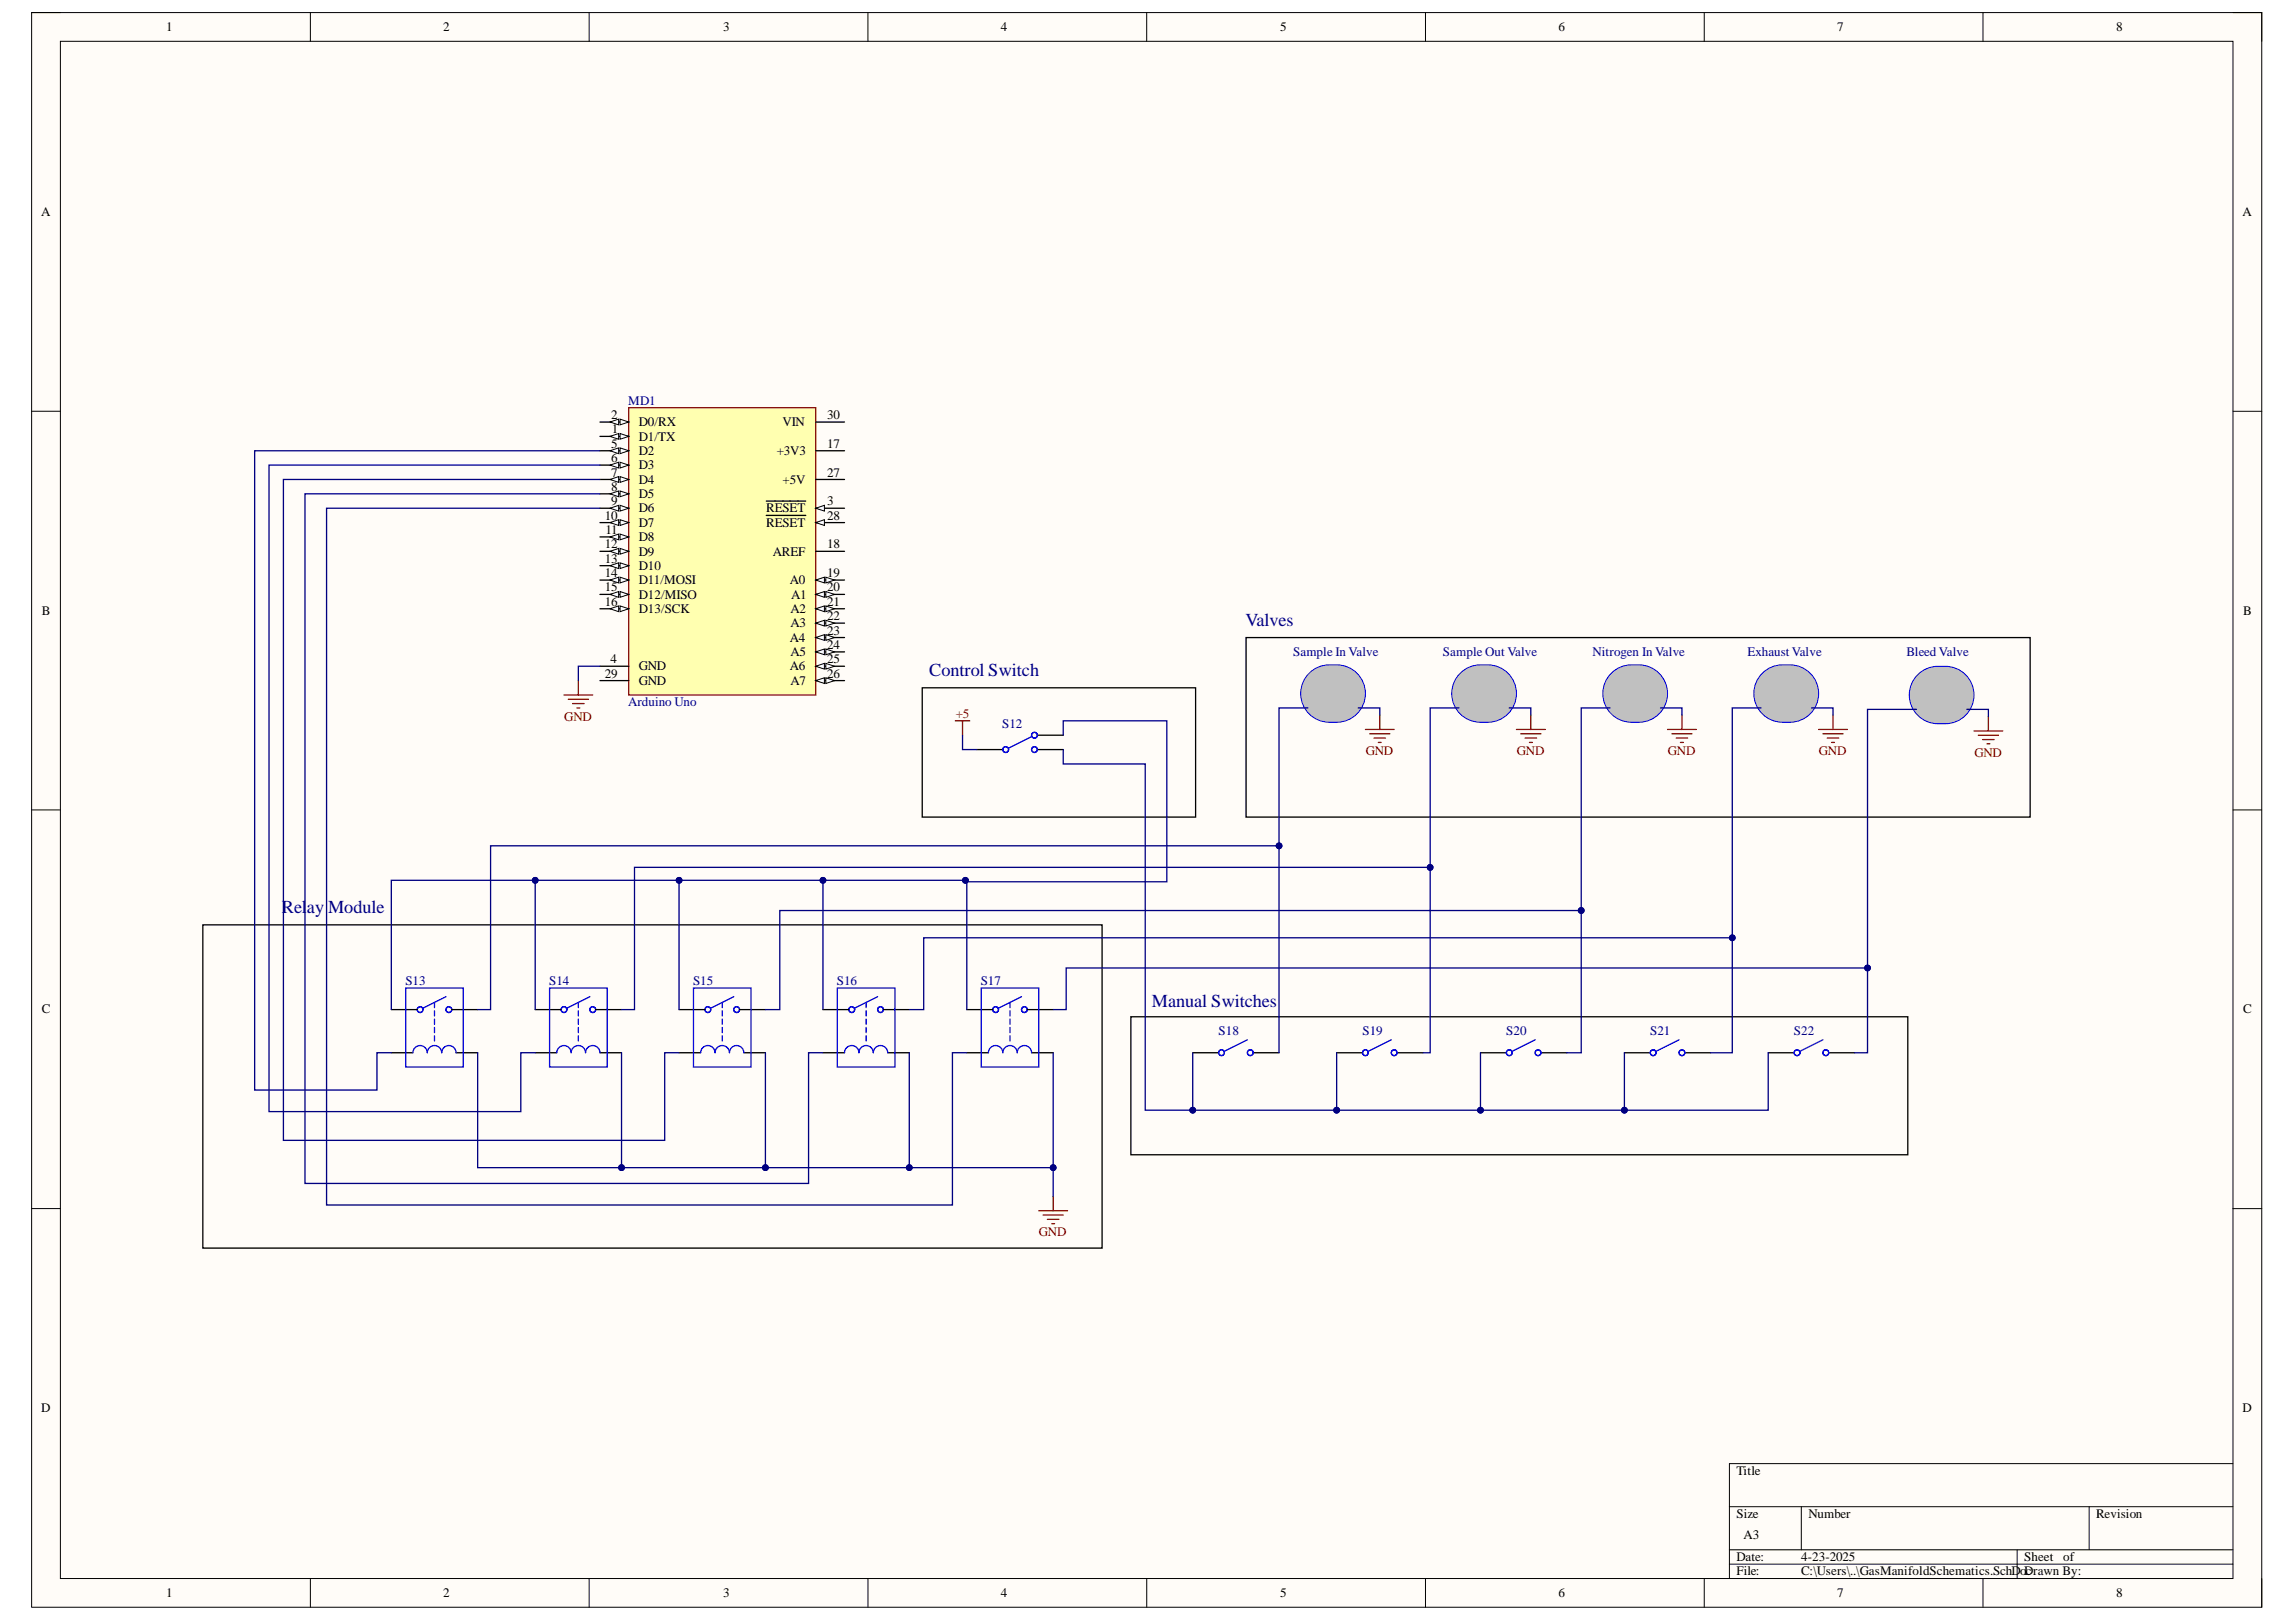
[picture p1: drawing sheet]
<svg xmlns="http://www.w3.org/2000/svg" width="297mm" height="210mm" viewBox="0 0 297 210" stroke-linecap="round" stroke-linejoin="round" font-family="sans-serif">
<defs><g id="words">
<g font-size="2.4" fill="#000080">
<text x="161.1" y="81">Valves</text>
<text x="120.2" y="87.5">Control Switch</text>
<text x="36.5" y="118.2">Relay</text>
<text x="42.4" y="118.2">Module</text>
<text x="149" y="130.3">Manual Switches</text>
</g>
<g font-size="1.7">
<text x="21.5" y="4.1">1</text>
<text x="57.3" y="4.1">2</text>
<text x="93.5" y="4.1">3</text>
<text x="129.5" y="4.1">4</text>
<text x="165.6" y="4.1">5</text>
<text x="201.6" y="4.1">6</text>
<text x="237.7" y="4.1">7</text>
<text x="273.8" y="4.1">8</text>
<text x="5.3" y="28">A</text>
<text x="290.1" y="28">A</text>
<text x="79.1" y="54.2">2</text>
<text x="79.1" y="58">5</text>
<text x="79.1" y="59.8">6</text>
<text x="79.2" y="56.1">1</text>
<text x="82.6" y="55.2">D0/RX</text>
<text x="82.6" y="57">D1/TX</text>
<text x="82.6" y="58.9">D2</text>
<text x="100.5" y="58.9">+3V3</text>
<text x="101.2" y="55.2">VIN</text>
<text x="107" y="58">17</text>
<text x="107" y="54.2">30</text>
<text x="79.1" y="61.7">7</text>
<text x="79.1" y="63.5">8</text>
<text x="79.1" y="65.4">9</text>
<text x="82.6" y="60.7">D3</text>
<text x="82.6" y="62.6">D4</text>
<text x="82.6" y="64.5">D5</text>
<text x="101.2" y="62.6">+5V</text>
<text x="107" y="61.7">27</text>
<text x="107" y="65.4">3</text>
<text x="78.2" y="67.2">10</text>
<text x="78.2" y="71">12</text>
<text x="78.3" y="69.1">11</text>
<text x="82.6" y="66.3">D6</text>
<text x="82.6" y="68.2">D7</text>
<text x="82.6" y="70">D8</text>
<text x="82.6" y="71.9">D9</text>
<text x="99.1" y="66.3">RESET</text>
<text x="99.1" y="68.2">RESET</text>
<text x="100" y="71.9">AREF</text>
<text x="107" y="67.2">28</text>
<text x="107" y="71">18</text>
<text x="78.2" y="72.8">13</text>
<text x="78.2" y="74.7">14</text>
<text x="78.2" y="76.5">15</text>
<text x="82.6" y="73.8">D10</text>
<text x="82.6" y="75.6">D11/MOSI</text>
<text x="82.6" y="77.5">D12/MISO</text>
<text x="102.2" y="75.6">A0</text>
<text x="102.3" y="77.5">A1</text>
<text x="107" y="74.7">19</text>
<text x="107" y="76.5">20</text>
<text x="5.4" y="79.6">B</text>
<text x="78.2" y="78.4">16</text>
<text x="82.6" y="79.3">D13/SCK</text>
<text x="102.2" y="83">A4</text>
<text x="102.3" y="79.3">A2</text>
<text x="102.3" y="81.2">A3</text>
<text x="107" y="78.4">21</text>
<text x="107" y="80.3">22</text>
<text x="107" y="82.1">23</text>
<text x="107" y="84">24</text>
<text x="290.2" y="79.6">B</text>
<text x="78.2" y="87.7">29</text>
<text x="79" y="85.8">4</text>
<text x="82.6" y="86.8">GND</text>
<text x="82.6" y="88.6">GND</text>
<text x="102.2" y="86.8">A6</text>
<text x="102.3" y="84.9">A5</text>
<text x="102.3" y="88.6">A7</text>
<text x="107" y="85.8">25</text>
<text x="107" y="87.7">26</text>
<text x="5.4" y="131.1">C</text>
<text x="290.2" y="131.1">C</text>
<text x="5.3" y="182.7">D</text>
<text x="290.1" y="182.7">D</text>
<text x="224.6" y="190.8">Title</text>
<text x="224.6" y="196.4">Size</text>
<text x="234" y="196.4">Number</text>
<text x="271.2" y="196.4">Revision</text>
<text x="224.6" y="202">Date:</text>
<text x="224.6" y="203.9">File:</text>
<text x="225.6" y="199.2">A3</text>
<text x="233" y="202">4-23-2025</text>
<text x="233" y="203.9">C:\Users\..\GasManifoldSchematics.SchD</text>
<text x="261.3" y="203.9">oDrawn By:</text>
<text x="261.9" y="202">Sheet</text>
<text x="262.1" y="203.9">c</text>
<text x="266.9" y="202">of</text>
<text x="21.5" y="206.6">1</text>
<text x="57.3" y="206.6">2</text>
<text x="93.5" y="206.6">3</text>
<text x="129.5" y="206.6">4</text>
<text x="165.6" y="206.6">5</text>
<text x="201.6" y="206.6">6</text>
<text x="237.7" y="206.6">7</text>
<text x="273.8" y="206.6">8</text>
</g>
<g font-size="1.7" fill="#000080">
<text x="81.3" y="52.4">MD1</text>
<text x="167.3" y="84.9">Sample In Valve</text>
<text x="186.7" y="84.9">Sample Out Valve</text>
<text x="206" y="84.9">Nitrogen In Valve</text>
<text x="226.1" y="84.9">Exhaust Valve</text>
<text x="246.6" y="84.9">Bleed Valve</text>
<text x="81.3" y="91.4">Arduino Uno</text>
<text x="129.7" y="94.2">S12</text>
<text x="52.4" y="127.5">S13</text>
<text x="71" y="127.5">S14</text>
<text x="89.7" y="127.5">S15</text>
<text x="108.3" y="127.5">S16</text>
<text x="126.9" y="127.5">S17</text>
<text x="157.7" y="134">S18</text>
<text x="176.3" y="134">S19</text>
<text x="194.9" y="134">S20</text>
<text x="213.5" y="134">S21</text>
<text x="232.1" y="134">S22</text>
</g>
<g font-size="1.7" fill="#800000">
<text x="73" y="93.3">GND</text>
<text x="123.7" y="92.9">+5</text>
<text x="176.7" y="97.7">GND</text>
<text x="196.2" y="97.7">GND</text>
<text x="215.8" y="97.7">GND</text>
<text x="235.3" y="97.7">GND</text>
<text x="255.4" y="97.9">GND</text>
<text x="134.4" y="160">GND</text>
</g>
</g></defs>
<path d="M4.1 1.6h288.5v206.4h-288.5z" fill-rule="evenodd" fill="#fffcf8"/>
<path d="M4.1 1.6h288.5v206.4h-288.5z" fill="none" stroke="#000" stroke-width=".13"/>
<path d="M7.8 5.3h281.1v199h-281.1z" fill-rule="evenodd" fill="#fffcf8"/>
<g fill="none" stroke="#000" stroke-width=".13">
<path d="M4.1 1.6h3.7M7.8 5.3h281.1v199h-281.1zM40.2 1.6v3.7M76.2 1.6v3.7M112.3 1.6v3.7M148.3 1.6v3.7M184.4 1.6v3.7M220.5 1.6v3.7M256.5 1.6v3.7M288.9 1.6h3.7v3.7M4.1 53.2h3.7M288.9 53.2h3.7"/>
<path d="M4.1 104.8h3.7M288.9 104.8h3.7M4.1 156.4h3.7M288.9 156.4h3.7M223.7 195h65.2M233 195v5.6M270.3 195v5.6M288.9 189.4h-65.2v14.9M40.2 204.3v3.7M76.2 204.3v3.7M112.3 204.3v3.7M148.4 204.3v3.7"/>
<path d="M184.4 204.3v3.7M220.5 204.3v3.7M223.7 200.6h65.2M223.7 202.4h65.2M256.5 204.3v3.7M261 200.6v3.7M292.6 204.3v3.7"/>
</g>
<g fill="none" stroke="#00f" stroke-width=".17">
<path d="M133.5 95.3l-3 1.5M52.5 127.9h7.4v10.2h-7.4zM53.4 136.2a.93 .93 0 0 1 .9-.9 .93 .93 0 0 1 1 .9 .93 .93 0 0 1 .9-.9 .93 .93 0 0 1 .9 .9 .93 .93 0 0 1 1-.9 .93 .93 0 0 1 .9 .9M56.2 129.7v.7M56.2 130.8v.7M56.2 131.9v.7M56.2 133v.6M56.2 134v.7M57.7 129l-3 1.5M71.1 127.9h7.4v10.2h-7.4zM72 136.2a.93 .93 0 0 1 1-.9 .93 .93 0 0 1 .9 .9 .93 .93 0 0 1 .9-.9 .93 .93 0 0 1 1 .9 .93 .93 0 0 1 .9-.9 .93 .93 0 0 1 .9 .9M74.8 129.7v.7"/>
<path d="M74.8 130.8v.7M74.8 131.9v.7M74.8 133v.6M74.8 134v.7M76.3 129l-3 1.5M89.7 127.9h7.5v10.2h-7.5zM90.6 136.2a.93 .93 0 0 1 1-.9 .93 .93 0 0 1 .9 .9 .93 .93 0 0 1 .9-.9 .93 .93 0 0 1 1 .9 .93 .93 0 0 1 .9-.9 .93 .93 0 0 1 .9 .9M93.4 129.7v.7M93.4 130.8v.7M93.4 131.9v.7M93.4 133v.6M93.4 134v.7"/>
<path d="M94.9 129l-2.9 1.5M108.3 127.9h7.5v10.2h-7.5zM109.3 136.2a.93 .93 0 0 1 .9-.9 .93 .93 0 0 1 .9 .9 .93 .93 0 0 1 1-.9 .93 .93 0 0 1 .9 .9 .93 .93 0 0 1 .9-.9 .93 .93 0 0 1 .9 .9M112.1 129.7v.7M112.1 130.8v.7M112.1 131.9v.7M112.1 133v.6M112.1 134v.7M113.5 129l-2.9 1.5M126.9 127.9h7.5v10.2h-7.5zM127.9 136.2a.93 .93 0 0 1 .9-.9 .93 .93 0 0 1 .9 .9 .93 .93 0 0 1 1-.9 .93 .93 0 0 1 .9 .9 .93 .93 0 0 1 .9-.9 .93 .93 0 0 1 1 .9M130.7 129.7v.7"/>
<path d="M130.7 130.8v.7M130.7 131.9v.7M130.7 133v.6M130.7 134v.7M132.2 129l-3 1.5M161.4 134.6l-3 1.4M180 134.6l-3 1.4M198.6 134.6l-3 1.4M217.2 134.6l-3 1.4M235.8 134.6l-2.9 1.4"/>
<circle cx="130.1" cy="97" r=".37"/>
<circle cx="133.8" cy="95.1" r=".37"/>
<circle cx="133.8" cy="97" r=".37"/>
<circle cx="54.3" cy="130.7" r=".37"/>
<circle cx="58.1" cy="130.7" r=".37"/>
<circle cx="73" cy="130.7" r=".37"/>
<circle cx="76.7" cy="130.7" r=".37"/>
<circle cx="91.6" cy="130.7" r=".37"/>
<circle cx="95.3" cy="130.7" r=".37"/>
<circle cx="110.2" cy="130.7" r=".37"/>
<circle cx="113.9" cy="130.7" r=".37"/>
<circle cx="128.8" cy="130.7" r=".37"/>
<circle cx="132.5" cy="130.7" r=".37"/>
<circle cx="158" cy="136.2" r=".37"/>
<circle cx="161.8" cy="136.2" r=".37"/>
<circle cx="176.6" cy="136.2" r=".37"/>
<circle cx="180.4" cy="136.2" r=".37"/>
<circle cx="195.3" cy="136.2" r=".37"/>
<circle cx="195.3" cy="136.2" r=".38"/>
<circle cx="199" cy="136.2" r=".37"/>
<circle cx="199" cy="136.2" r=".38"/>
<circle cx="213.9" cy="136.2" r=".37"/>
<circle cx="217.6" cy="136.2" r=".37"/>
<circle cx="232.5" cy="136.2" r=".38"/>
<circle cx="232.5" cy="136.2" r=".37"/>
<circle cx="236.2" cy="136.2" r=".38"/>
<circle cx="236.2" cy="136.2" r=".37"/>
</g>
<g fill="none" stroke="#000" stroke-width=".17">
<path d="M126.4 97h3.3M134.2 97h3.4M134.2 95.1h3.4M50.6 130.7h3.4M50.6 136.2h2.8M58.4 130.7h3.4M59 136.2h2.8M69.2 130.7h3.4M69.2 136.2h2.8M77.1 130.7h3.3M77.6 136.2h2.8M87.9 130.7h3.3"/>
<path d="M87.9 136.2h2.7M95.7 130.7h3.3M96.2 136.2h2.8M106.5 130.7h3.3M106.5 136.2h2.8M114.3 130.7h3.3M114.8 136.2h2.8M125.1 130.7h3.3M125.1 136.2h2.8M132.9 130.7h3.3M133.5 136.2h2.7M154.3 136.2h3.4"/>
<path d="M162.1 136.2h3.4M172.9 136.2h3.4M180.7 136.2h3.4M191.5 136.2h3.4M199.4 136.2h3.3M210.2 136.2h3.3M218 136.2h3.3M228.8 136.2h3.3M236.6 136.2h3.3"/>
</g>
<path d="M73 89.9h3.7M73.5 90.5h2.6M74.1 91.1h1.5M74.6 91.6h.4M74.8 88.1v1.8M123.6 93.3h1.9M124.5 93.3v1.8M134.4 156.7h3.7M134.9 157.2h2.7M135.5 157.8h1.5M136.1 158.4h.3M136.2 154.8v1.9" fill="none" stroke="#800000" stroke-width=".17"/>
<path d="M169.4 87.1a4.7 4.7 0 0 1 4.3-1 3.7 3.7 0 0 1 2.9 4 3.7 3.7 0 0 1-3.7 3.4 4 4 0 0 1-4.3-2.3 3.7 3.7 0 0 1 .8-4.1z" fill="#c0c0c0"/>
<path d="M169.4 87.1a4.7 4.7 0 0 1 4.3-1 3.7 3.7 0 0 1 2.9 4 3.7 3.7 0 0 1-3.7 3.4 4 4 0 0 1-4.3-2.3 3.7 3.7 0 0 1 .8-4.1z" fill="none" stroke="#00f" stroke-width=".13"/>
<path d="M176.6 94.4h3.8M177.2 95h2.6M177.8 95.5h1.4M178.3 96.1h.4M178.5 92.5v1.9" fill="none" stroke="#800000" stroke-width=".17"/>
<path d="M188.9 87.1a4.7 4.7 0 0 1 4.3-1 3.7 3.7 0 0 1 3 4 3.7 3.7 0 0 1-3.7 3.4 4 4 0 0 1-4.4-2.3 3.7 3.7 0 0 1 .8-4.1z" fill="#c0c0c0"/>
<path d="M188.9 87.1a4.7 4.7 0 0 1 4.3-1 3.7 3.7 0 0 1 3 4 3.7 3.7 0 0 1-3.7 3.4 4 4 0 0 1-4.4-2.3 3.7 3.7 0 0 1 .8-4.1z" fill="none" stroke="#00f" stroke-width=".13"/>
<path d="M196.2 94.4h3.7M196.7 95h2.7M197.3 95.5h1.5M197.9 96.1h.3M198 92.5v1.9" fill="none" stroke="#800000" stroke-width=".17"/>
<path d="M208.4 87.1a4.7 4.7 0 0 1 4.4-1 3.7 3.7 0 0 1 2.9 4 3.7 3.7 0 0 1-3.7 3.4 4 4 0 0 1-4.3-2.3 3.7 3.7 0 0 1 .7-4.1z" fill="#c0c0c0"/>
<path d="M208.4 87.1a4.7 4.7 0 0 1 4.4-1 3.7 3.7 0 0 1 2.9 4 3.7 3.7 0 0 1-3.7 3.4 4 4 0 0 1-4.3-2.3 3.7 3.7 0 0 1 .7-4.1z" fill="none" stroke="#00f" stroke-width=".13"/>
<path d="M215.7 94.4h3.8M216.3 95h2.6M216.9 95.5h1.4M217.4 96.1h.4M217.6 92.5v1.9" fill="none" stroke="#800000" stroke-width=".17"/>
<path d="M228 87.1a4.7 4.7 0 0 1 4.3-1 3.7 3.7 0 0 1 3 4 3.7 3.7 0 0 1-3.7 3.4 4 4 0 0 1-4.4-2.3 3.7 3.7 0 0 1 .8-4.1z" fill="#c0c0c0"/>
<path d="M228 87.1a4.7 4.7 0 0 1 4.3-1 3.7 3.7 0 0 1 3 4 3.7 3.7 0 0 1-3.7 3.4 4 4 0 0 1-4.4-2.3 3.7 3.7 0 0 1 .8-4.1z" fill="none" stroke="#00f" stroke-width=".13"/>
<path d="M235.3 94.4h3.7M235.8 95h2.6M236.4 95.5h1.5M237 96.1h.3M237.1 92.5v1.9" fill="none" stroke="#800000" stroke-width=".17"/>
<path d="M119.3 89h35.4v16.7h-35.4zM161.2 82.5h101.4v23.2h-101.4zM26.2 119.7h116.4v41.8h-116.4zM146.3 131.6h100.5v17.8h-100.5z" fill="none" stroke="#000" stroke-width=".17"/>
<path d="M248.1 87.3a4.7 4.7 0 0 1 4.3-1 3.7 3.7 0 0 1 3 4 3.7 3.7 0 0 1-3.7 3.4 4 4 0 0 1-4.4-2.3 3.7 3.7 0 0 1 .8-4.1z" fill="#c0c0c0"/>
<path d="M248.1 87.3a4.7 4.7 0 0 1 4.3-1 3.7 3.7 0 0 1 3 4 3.7 3.7 0 0 1-3.7 3.4 4 4 0 0 1-4.4-2.3 3.7 3.7 0 0 1 .8-4.1z" fill="none" stroke="#00f" stroke-width=".13"/>
<path d="M255.4 94.6h3.7M255.9 95.1h2.6M256.5 95.7h1.5M257.1 96.3h.3M257.2 92.7v1.9" fill="none" stroke="#800000" stroke-width=".17"/>
<path d="M81.3 52.8h24.2v37.1h-24.2z" fill-rule="evenodd" fill="#ffffb0"/>
<path d="M81.3 52.8h24.2v37.1h-24.2z" fill="none" stroke="#800000" stroke-width=".17"/>
<path d="M77.6 54.6h3.7M105.5 58.3h3.8M105.5 54.6h3.8" fill="none" stroke="#000" stroke-width=".17"/>
<path d="M80.2 54.2l1.1 .4-1.1 .4z" fill="#f8fcff"/>
<path d="M80.2 54.2l1.1 .4-1.1 .4z" fill="none" stroke="#000" stroke-width=".13"/>
<path d="M78.9 54.6l1.1-.4v.8z" fill="#f8fcff"/>
<path d="M78.9 54.6l1.1-.4v.8z" fill="none" stroke="#000" stroke-width=".13"/>
<path d="M77.6 56.5h3.7" fill="none" stroke="#000" stroke-width=".17"/>
<path d="M80.2 56.1l1.1 .4-1.1 .3z" fill="#f8fcff"/>
<path d="M80.2 56.1l1.1 .4-1.1 .3z" fill="none" stroke="#000" stroke-width=".13"/>
<path d="M78.9 56.5l1.1-.4v.7z" fill="#f8fcff"/>
<path d="M78.9 56.5l1.1-.4v.7z" fill="none" stroke="#000" stroke-width=".13"/>
<path d="M77.6 58.3h3.7" fill="none" stroke="#000" stroke-width=".17"/>
<path d="M80.2 58l1.1 .3-1.1 .4z" fill="#f8fcff"/>
<path d="M80.2 58l1.1 .3-1.1 .4z" fill="none" stroke="#000" stroke-width=".13"/>
<path d="M78.9 58.3l1.1-.3v.7z" fill="#f8fcff"/>
<path d="M78.9 58.3l1.1-.3v.7z" fill="none" stroke="#000" stroke-width=".13"/>
<path d="M77.6 60.2h3.7" fill="none" stroke="#000" stroke-width=".17"/>
<path d="M80.2 59.8l1.1 .4-1.1 .4z" fill="#f8fcff"/>
<path d="M80.2 59.8l1.1 .4-1.1 .4z" fill="none" stroke="#000" stroke-width=".13"/>
<path d="M78.9 60.2l1.1-.4v.8z" fill="#f8fcff"/>
<path d="M78.9 60.2l1.1-.4v.8z" fill="none" stroke="#000" stroke-width=".13"/>
<path d="M77.6 62h3.7" fill="none" stroke="#000" stroke-width=".17"/>
<path d="M80.2 61.7l1.1 .3-1.1 .4z" fill="#f8fcff"/>
<path d="M80.2 61.7l1.1 .3-1.1 .4z" fill="none" stroke="#000" stroke-width=".13"/>
<path d="M78.9 62l1.1-.3v.7z" fill="#f8fcff"/>
<path d="M78.9 62l1.1-.3v.7z" fill="none" stroke="#000" stroke-width=".13"/>
<path d="M77.6 63.9h3.7" fill="none" stroke="#000" stroke-width=".17"/>
<path d="M80.2 63.5l1.1 .4-1.1 .4z" fill="#f8fcff"/>
<path d="M80.2 63.5l1.1 .4-1.1 .4z" fill="none" stroke="#000" stroke-width=".13"/>
<path d="M78.9 63.9l1.1-.4v.8z" fill="#f8fcff"/>
<path d="M78.9 63.9l1.1-.4v.8z" fill="none" stroke="#000" stroke-width=".13"/>
<path d="M77.6 65.8h3.7" fill="none" stroke="#000" stroke-width=".17"/>
<path d="M80.2 65.4l1.1 .4-1.1 .3z" fill="#f8fcff"/>
<path d="M80.2 65.4l1.1 .4-1.1 .3z" fill="none" stroke="#000" stroke-width=".13"/>
<path d="M78.9 65.8l1.1-.4v.7z" fill="#f8fcff"/>
<path d="M78.9 65.8l1.1-.4v.7z" fill="none" stroke="#000" stroke-width=".13"/>
<path d="M77.6 67.6h3.7" fill="none" stroke="#000" stroke-width=".17"/>
<path d="M80.2 67.3l1.1 .3-1.1 .4z" fill="#f8fcff"/>
<path d="M80.2 67.3l1.1 .3-1.1 .4z" fill="none" stroke="#000" stroke-width=".13"/>
<path d="M78.9 67.6l1.1-.3v.7z" fill="#f8fcff"/>
<path d="M78.9 67.6l1.1-.3v.7z" fill="none" stroke="#000" stroke-width=".13"/>
<path d="M77.6 69.5h3.7" fill="none" stroke="#000" stroke-width=".17"/>
<path d="M80.2 69.1l1.1 .4-1.1 .4z" fill="#f8fcff"/>
<path d="M80.2 69.1l1.1 .4-1.1 .4z" fill="none" stroke="#000" stroke-width=".13"/>
<path d="M78.9 69.5l1.1-.4v.8z" fill="#f8fcff"/>
<path d="M78.9 69.5l1.1-.4v.8z" fill="none" stroke="#000" stroke-width=".13"/>
<path d="M77.6 71.3h3.7" fill="none" stroke="#000" stroke-width=".17"/>
<path d="M80.2 71l1.1 .3-1.1 .4z" fill="#f8fcff"/>
<path d="M80.2 71l1.1 .3-1.1 .4z" fill="none" stroke="#000" stroke-width=".13"/>
<path d="M78.9 71.3l1.1-.3v.7z" fill="#f8fcff"/>
<path d="M78.9 71.3l1.1-.3v.7z" fill="none" stroke="#000" stroke-width=".13"/>
<path d="M77.6 73.2h3.7" fill="none" stroke="#000" stroke-width=".17"/>
<path d="M80.2 72.8l1.1 .4-1.1 .4z" fill="#f8fcff"/>
<path d="M80.2 72.8l1.1 .4-1.1 .4z" fill="none" stroke="#000" stroke-width=".13"/>
<path d="M78.9 73.2l1.1-.4v.8z" fill="#f8fcff"/>
<path d="M78.9 73.2l1.1-.4v.8z" fill="none" stroke="#000" stroke-width=".13"/>
<path d="M77.6 75.1h3.7" fill="none" stroke="#000" stroke-width=".17"/>
<path d="M80.2 74.7l1.1 .4-1.1 .3z" fill="#f8fcff"/>
<path d="M80.2 74.7l1.1 .4-1.1 .3z" fill="none" stroke="#000" stroke-width=".13"/>
<path d="M78.9 75.1l1.1-.4v.7z" fill="#f8fcff"/>
<path d="M78.9 75.1l1.1-.4v.7z" fill="none" stroke="#000" stroke-width=".13"/>
<path d="M77.6 76.9h3.7" fill="none" stroke="#000" stroke-width=".17"/>
<path d="M80.2 76.6l1.1 .3-1.1 .4z" fill="#f8fcff"/>
<path d="M80.2 76.6l1.1 .3-1.1 .4z" fill="none" stroke="#000" stroke-width=".13"/>
<path d="M78.9 76.9l1.1-.3v.7z" fill="#f8fcff"/>
<path d="M78.9 76.9l1.1-.3v.7z" fill="none" stroke="#000" stroke-width=".13"/>
<path d="M77.6 78.8h3.7" fill="none" stroke="#000" stroke-width=".17"/>
<path d="M80.2 78.4l1.1 .4-1.1 .4z" fill="#f8fcff"/>
<path d="M80.2 78.4l1.1 .4-1.1 .4z" fill="none" stroke="#000" stroke-width=".13"/>
<path d="M78.9 78.8l1.1-.4v.8z" fill="#f8fcff"/>
<path d="M78.9 78.8l1.1-.4v.8z" fill="none" stroke="#000" stroke-width=".13"/>
<path d="M105.5 62h3.8M105.5 65.8h3.8M77.6 86.2h3.7M77.6 88.1h3.7" fill="none" stroke="#000" stroke-width=".17"/>
<path d="M105.5 65.8l1.2-.4v.7z" fill="#f8fcff"/>
<path d="M105.5 65.8l1.2-.4v.7z" fill="none" stroke="#000" stroke-width=".13"/>
<path d="M99.1 64.8h5.1M105.5 67.6h3.8" fill="none" stroke="#000" stroke-width=".17"/>
<path d="M105.5 67.6l1.2-.3v.7z" fill="#f8fcff"/>
<path d="M105.5 67.6l1.2-.3v.7z" fill="none" stroke="#000" stroke-width=".13"/>
<path d="M99.1 66.7h5.1M105.5 71.3h3.8M105.5 75.1h3.8" fill="none" stroke="#000" stroke-width=".17"/>
<path d="M105.5 75.1l1.2-.4v.7z" fill="#f8fcff"/>
<path d="M105.5 75.1l1.2-.4v.7z" fill="none" stroke="#000" stroke-width=".13"/>
<path d="M106.8 74.7l1.2 .4-1.2 .3z" fill="#f8fcff"/>
<path d="M106.8 74.7l1.2 .4-1.2 .3z" fill="none" stroke="#000" stroke-width=".13"/>
<path d="M105.5 76.9h3.8" fill="none" stroke="#000" stroke-width=".17"/>
<path d="M105.5 76.9l1.2-.3v.7z" fill="#f8fcff"/>
<path d="M105.5 76.9l1.2-.3v.7z" fill="none" stroke="#000" stroke-width=".13"/>
<path d="M106.8 76.6l1.2 .3-1.2 .4z" fill="#f8fcff"/>
<path d="M106.8 76.6l1.2 .3-1.2 .4z" fill="none" stroke="#000" stroke-width=".13"/>
<path d="M105.5 78.8h3.8" fill="none" stroke="#000" stroke-width=".17"/>
<path d="M105.5 78.8l1.2-.4v.8z" fill="#f8fcff"/>
<path d="M105.5 78.8l1.2-.4v.8z" fill="none" stroke="#000" stroke-width=".13"/>
<path d="M106.8 78.4l1.2 .4-1.2 .4z" fill="#f8fcff"/>
<path d="M106.8 78.4l1.2 .4-1.2 .4z" fill="none" stroke="#000" stroke-width=".13"/>
<path d="M105.5 80.6h3.8" fill="none" stroke="#000" stroke-width=".17"/>
<path d="M105.5 80.6l1.2-.3v.7z" fill="#f8fcff"/>
<path d="M105.5 80.6l1.2-.3v.7z" fill="none" stroke="#000" stroke-width=".13"/>
<path d="M106.8 80.3l1.2 .3-1.2 .4z" fill="#f8fcff"/>
<path d="M106.8 80.3l1.2 .3-1.2 .4z" fill="none" stroke="#000" stroke-width=".13"/>
<path d="M105.5 82.5h3.8" fill="none" stroke="#000" stroke-width=".17"/>
<path d="M105.5 82.5l1.2-.4v.8z" fill="#f8fcff"/>
<path d="M105.5 82.5l1.2-.4v.8z" fill="none" stroke="#000" stroke-width=".13"/>
<path d="M106.8 82.1l1.2 .4-1.2 .4z" fill="#f8fcff"/>
<path d="M106.8 82.1l1.2 .4-1.2 .4z" fill="none" stroke="#000" stroke-width=".13"/>
<path d="M105.5 84.4h3.8" fill="none" stroke="#000" stroke-width=".17"/>
<path d="M105.5 84.4l1.2-.4v.7z" fill="#f8fcff"/>
<path d="M105.5 84.4l1.2-.4v.7z" fill="none" stroke="#000" stroke-width=".13"/>
<path d="M106.8 84l1.2 .4-1.2 .3z" fill="#f8fcff"/>
<path d="M106.8 84l1.2 .4-1.2 .3z" fill="none" stroke="#000" stroke-width=".13"/>
<path d="M105.5 86.2h3.8" fill="none" stroke="#000" stroke-width=".17"/>
<path d="M105.5 86.2l1.2-.4v.8z" fill="#f8fcff"/>
<path d="M105.5 86.2l1.2-.4v.8z" fill="none" stroke="#000" stroke-width=".13"/>
<path d="M106.8 85.8l1.2 .4-1.2 .4z" fill="#f8fcff"/>
<path d="M106.8 85.8l1.2 .4-1.2 .4z" fill="none" stroke="#000" stroke-width=".13"/>
<path d="M105.5 88.1h3.8" fill="none" stroke="#000" stroke-width=".17"/>
<path d="M105.5 88.1l1.2-.4v.7z" fill="#f8fcff"/>
<path d="M105.5 88.1l1.2-.4v.7z" fill="none" stroke="#000" stroke-width=".13"/>
<path d="M106.8 87.7l1.2 .4-1.2 .3z" fill="#f8fcff"/>
<path d="M106.8 87.7l1.2 .4-1.2 .3z" fill="none" stroke="#000" stroke-width=".13"/>
<path d="M61.8 136.2v14.9h18.6v-14.9" fill="none" stroke="#000080" stroke-width=".17"/>
<circle cx="80.4" cy="151.1" r=".37" fill="#000080"/>
<circle cx="80.4" cy="151.1" r=".37" fill="none" stroke="#000080" stroke-width=".13"/>
<path d="M99 136.2v14.9h-18.6" fill="none" stroke="#000080" stroke-width=".17"/>
<circle cx="80.4" cy="151.1" r=".37" fill="#000080"/>
<circle cx="80.4" cy="151.1" r=".37" fill="none" stroke="#000080" stroke-width=".13"/>
<circle cx="99" cy="151.1" r=".37" fill="#000080"/>
<circle cx="99" cy="151.1" r=".37" fill="none" stroke="#000080" stroke-width=".13"/>
<path d="M117.6 136.2v14.9h-18.6" fill="none" stroke="#000080" stroke-width=".17"/>
<circle cx="99" cy="151.1" r=".37" fill="#000080"/>
<circle cx="99" cy="151.1" r=".37" fill="none" stroke="#000080" stroke-width=".13"/>
<circle cx="117.6" cy="151.1" r=".37" fill="#000080"/>
<circle cx="117.6" cy="151.1" r=".37" fill="none" stroke="#000080" stroke-width=".13"/>
<path d="M136.2 136.2v14.9h-18.6" fill="none" stroke="#000080" stroke-width=".17"/>
<circle cx="117.6" cy="151.1" r=".37" fill="#000080"/>
<circle cx="117.6" cy="151.1" r=".37" fill="none" stroke="#000080" stroke-width=".13"/>
<circle cx="136.3" cy="151.1" r=".37" fill="#000080"/>
<circle cx="136.3" cy="151.1" r=".37" fill="none" stroke="#000080" stroke-width=".13"/>
<path d="M50.6 130.7v-16.8h18.6v16.8" fill="none" stroke="#000080" stroke-width=".17"/>
<circle cx="69.2" cy="113.9" r=".37" fill="#000080"/>
<circle cx="69.2" cy="113.9" r=".37" fill="none" stroke="#000080" stroke-width=".13"/>
<path d="M106.5 113.9v16.8" fill="none" stroke="#000080" stroke-width=".17"/>
<circle cx="106.5" cy="113.9" r=".37" fill="#000080"/>
<circle cx="106.5" cy="113.9" r=".37" fill="none" stroke="#000080" stroke-width=".13"/>
<path d="M87.9 113.9v16.8" fill="none" stroke="#000080" stroke-width=".17"/>
<circle cx="87.9" cy="113.9" r=".37" fill="#000080"/>
<circle cx="87.9" cy="113.9" r=".37" fill="none" stroke="#000080" stroke-width=".13"/>
<path d="M69.2 113.9h55.9v16.8" fill="none" stroke="#000080" stroke-width=".17"/>
<circle cx="69.2" cy="113.9" r=".37" fill="#000080"/>
<circle cx="69.2" cy="113.9" r=".37" fill="none" stroke="#000080" stroke-width=".13"/>
<circle cx="87.9" cy="113.9" r=".37" fill="#000080"/>
<circle cx="87.9" cy="113.9" r=".37" fill="none" stroke="#000080" stroke-width=".13"/>
<circle cx="106.5" cy="113.9" r=".37" fill="#000080"/>
<circle cx="106.5" cy="113.9" r=".37" fill="none" stroke="#000080" stroke-width=".13"/>
<circle cx="124.9" cy="113.9" r=".37" fill="#000080"/>
<circle cx="124.9" cy="113.9" r=".37" fill="none" stroke="#000080" stroke-width=".13"/>
<path d="M136.2 151.1v3.7" fill="none" stroke="#000080" stroke-width=".17"/>
<circle cx="136.3" cy="151.1" r=".37" fill="#000080"/>
<circle cx="136.3" cy="151.1" r=".37" fill="none" stroke="#000080" stroke-width=".13"/>
<path d="M210.2 136.2v7.5" fill="none" stroke="#000080" stroke-width=".17"/>
<circle cx="210.2" cy="143.7" r=".37" fill="#000080"/>
<circle cx="210.2" cy="143.7" r=".37" fill="none" stroke="#000080" stroke-width=".13"/>
<path d="M191.5 136.2v7.5" fill="none" stroke="#000080" stroke-width=".17"/>
<circle cx="191.5" cy="143.7" r=".37" fill="#000080"/>
<circle cx="191.5" cy="143.7" r=".37" fill="none" stroke="#000080" stroke-width=".13"/>
<path d="M172.9 136.2v7.5" fill="none" stroke="#000080" stroke-width=".17"/>
<circle cx="172.9" cy="143.7" r=".37" fill="#000080"/>
<circle cx="172.9" cy="143.7" r=".37" fill="none" stroke="#000080" stroke-width=".13"/>
<path d="M77.6 58.3h-44.7v82.8h15.9v-4.9h1.8M77.6 86.2h-2.8v1.9M124.5 95.1v1.9h1.9M175.7 91.6h2.8v.9M195.3 91.6h2.7v.9M208.3 91.6h-3.7v44.6h-1.9M214.8 91.6h2.8v.9M234.4 91.6h2.7v.9" fill="none" stroke="#000080" stroke-width=".17"/>
<circle cx="204.6" cy="117.8" r=".38" fill="#000080"/>
<circle cx="204.6" cy="117.8" r=".38" fill="none" stroke="#000080" stroke-width=".13"/>
<path d="M224.1 121.4h-104.6v9.3h-1.9" fill="none" stroke="#000080" stroke-width=".17"/>
<circle cx="224.1" cy="121.4" r=".37" fill="#000080"/>
<circle cx="224.1" cy="121.4" r=".37" fill="none" stroke="#000080" stroke-width=".13"/>
<path d="M204.6 117.8h-103.7v12.9h-1.9" fill="none" stroke="#000080" stroke-width=".17"/>
<circle cx="204.6" cy="117.8" r=".38" fill="#000080"/>
<circle cx="204.6" cy="117.8" r=".38" fill="none" stroke="#000080" stroke-width=".13"/>
<path d="M185 112.2h-102.9v18.5h-1.7" fill="none" stroke="#000080" stroke-width=".17"/>
<circle cx="185" cy="112.3" r=".37" fill="#000080"/>
<circle cx="185" cy="112.3" r=".37" fill="none" stroke="#000080" stroke-width=".13"/>
<path d="M137.6 97v1.9h10.6v44.8h6.1" fill="none" stroke="#000080" stroke-width=".17"/>
<circle cx="154.3" cy="143.7" r=".37" fill="#000080"/>
<circle cx="154.3" cy="143.7" r=".37" fill="none" stroke="#000080" stroke-width=".13"/>
<path d="M137.6 95.1v-1.8h13.4v20.8h-26.1v-.2" fill="none" stroke="#000080" stroke-width=".17"/>
<circle cx="124.9" cy="113.9" r=".37" fill="#000080"/>
<circle cx="124.9" cy="113.9" r=".37" fill="none" stroke="#000080" stroke-width=".13"/>
<path d="M154.3 136.2v7.5h74.5v-7.5" fill="none" stroke="#000080" stroke-width=".17"/>
<circle cx="154.3" cy="143.7" r=".37" fill="#000080"/>
<circle cx="154.3" cy="143.7" r=".37" fill="none" stroke="#000080" stroke-width=".13"/>
<circle cx="172.9" cy="143.7" r=".37" fill="#000080"/>
<circle cx="172.9" cy="143.7" r=".37" fill="none" stroke="#000080" stroke-width=".13"/>
<circle cx="191.5" cy="143.7" r=".37" fill="#000080"/>
<circle cx="191.5" cy="143.7" r=".37" fill="none" stroke="#000080" stroke-width=".13"/>
<circle cx="210.2" cy="143.7" r=".37" fill="#000080"/>
<circle cx="210.2" cy="143.7" r=".37" fill="none" stroke="#000080" stroke-width=".13"/>
<path d="M165.5 109.5h-102v21.2h-1.7" fill="none" stroke="#000080" stroke-width=".17"/>
<circle cx="165.5" cy="109.5" r=".37" fill="#000080"/>
<circle cx="165.5" cy="109.5" r=".37" fill="none" stroke="#000080" stroke-width=".13"/>
<path d="M136.2 130.7h1.7v-5.4h103.7v10.9h-1.7" fill="none" stroke="#000080" stroke-width=".17"/>
<circle cx="241.6" cy="125.3" r=".37" fill="#000080"/>
<circle cx="241.6" cy="125.3" r=".37" fill="none" stroke="#000080" stroke-width=".13"/>
<path d="M188.7 91.6h-3.7v44.6h-.9" fill="none" stroke="#000080" stroke-width=".17"/>
<circle cx="185" cy="112.3" r=".37" fill="#000080"/>
<circle cx="185" cy="112.3" r=".37" fill="none" stroke="#000080" stroke-width=".13"/>
<path d="M169.2 91.6h-3.7v44.6" fill="none" stroke="#000080" stroke-width=".17"/>
<circle cx="165.5" cy="109.5" r=".37" fill="#000080"/>
<circle cx="165.5" cy="109.5" r=".37" fill="none" stroke="#000080" stroke-width=".13"/>
<path d="M227.8 91.6h-3.7v44.6h-2.8" fill="none" stroke="#000080" stroke-width=".17"/>
<circle cx="224.1" cy="121.4" r=".37" fill="#000080"/>
<circle cx="224.1" cy="121.4" r=".37" fill="none" stroke="#000080" stroke-width=".13"/>
<path d="M247.9 91.8h-6.3v33.5M254.5 91.8h2.7v.9" fill="none" stroke="#000080" stroke-width=".17"/>
<circle cx="241.6" cy="125.3" r=".37" fill="#000080"/>
<circle cx="241.6" cy="125.3" r=".37" fill="none" stroke="#000080" stroke-width=".13"/>
<path d="M77.6 60.2h-42.8v83.7h32.6v-7.7h1.8M77.6 62h-40.9v85.6h49.3v-11.4h1.9M77.6 63.9h-38.1v89.3h65.1v-17h1.9M77.6 65.8h-35.4v90.1h81v-19.7h1.9" fill="none" stroke="#000080" stroke-width=".17"/>
<use href="#words"/>
</svg>
